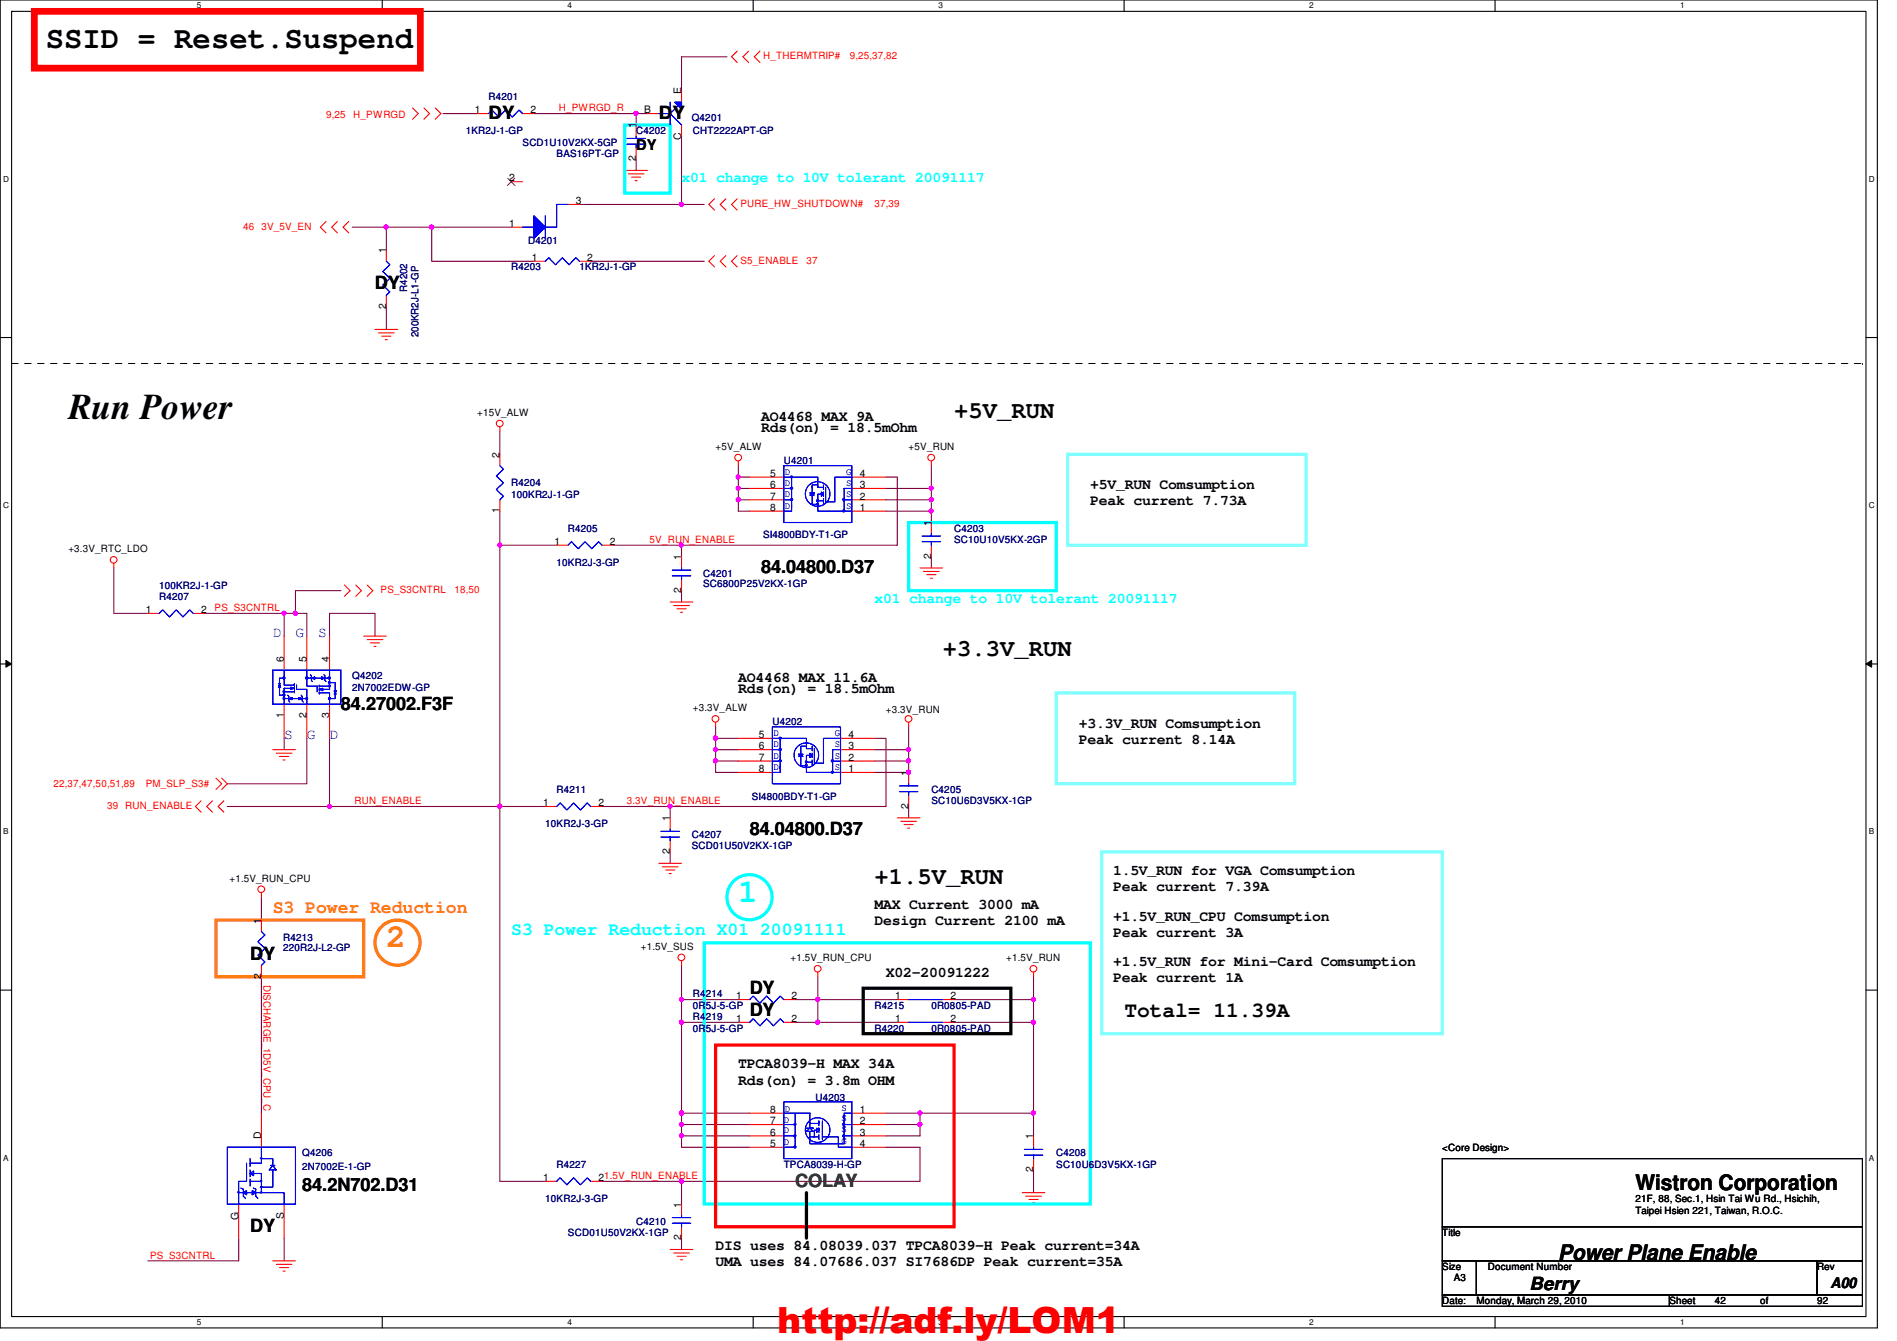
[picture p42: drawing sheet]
<svg xmlns="http://www.w3.org/2000/svg" width="297mm" height="210mm" viewBox="0 0 297 210" stroke-linecap="round" stroke-linejoin="round" font-family="sans-serif">
<defs><g id="words">
<text font-size="5.7" x="10.7" y="65.6">Run Power</text>
<text font-size="5.6" fill="#f00" x="121.7" y="208.7">http://adf.ly/LOM1</text>
<text font-size="5.1" fill="#0ff" x="115.6" y="141.2">1</text>
<text font-size="5.1" fill="#ff8000" x="60.5" y="148.3">2</text>
<text font-size="4.8" x="7.2" y="7.6">SSID = Reset.Suspend</text>
<g font-size="3.7">
<text x="149.4" y="65.4">+5V_RUN</text>
<text x="147.6" y="102.7">+3.3V_RUN</text>
<text x="136.9" y="138.3">+1.5V_RUN</text>
</g>
<g font-size="3.3">
<text x="176.1" y="159.2">Total= 11.39A</text>
<text x="256.1" y="186.3">Wistron Corporation</text>
<text x="244" y="197.2">Power Plane Enable</text>
</g>
<g font-size="2.8">
<text x="76.5" y="18.6">DY</text>
<text x="103.2" y="18.6">DY</text>
<text x="58.7" y="45.3">DY</text>
<text x="119.2" y="89.7">84.04800.D37</text>
<text x="53.4" y="111.1">84.27002.F3F</text>
<text x="117.4" y="130.6">84.04800.D37</text>
<text x="39.2" y="150.2">DY</text>
<text x="117.4" y="155.5">DY</text>
<text x="117.4" y="159.1">DY</text>
<text x="47.3" y="186.5">84.2N702.D31</text>
<text x="39.2" y="192.9">DY</text>
<text x="239.5" y="201.9">Berry</text>
</g>
<text font-size="2.8" fill="#ff8000" x="42.7" y="142.8">S3 Power Reduction</text>
<text font-size="2.8" fill="#0ff" x="80" y="146.4">S3 Power Reduction X01 20091111</text>
<text font-size="2.8" fill="#008000" x="124.5" y="185.8">COLAY</text>
<g font-size="2.3">
<text x="99.6" y="23.5">DY</text>
<text x="119.2" y="65.9">AO4468 MAX 9A</text>
<text x="119.2" y="67.6">Rds(on) = 18.5mOhm</text>
<text x="170.7" y="76.5">+5V_RUN Comsumption</text>
<text x="170.7" y="79.1">Peak current 7.73A</text>
<text x="115.6" y="106.8">AO4468 MAX 11.6A</text>
<text x="115.6" y="108.5">Rds(on) = 18.5mOhm</text>
<text x="168.9" y="113.9">+3.3V_RUN Comsumption</text>
<text x="168.9" y="116.4">Peak current 8.14A</text>
<text x="174.3" y="137">1.5V_RUN for VGA Comsumption</text>
<text x="136.9" y="142.3">MAX Current 3000 mA</text>
<text x="174.3" y="139.5">Peak current 7.39A</text>
<text x="136.9" y="144.9">Design Current 2100 mA</text>
<text x="174.3" y="144.1">+1.5V_RUN_CPU Comsumption</text>
<text x="174.3" y="146.6">Peak current 3A</text>
<text x="138.7" y="153">X02-20091222</text>
<text x="174.3" y="151.2">+1.5V_RUN for Mini-Card Comsumption</text>
<text x="174.3" y="153.8">Peak current 1A</text>
<text x="115.6" y="167.2">TPCA8039-H MAX 34A</text>
<text x="115.6" y="169.8">Rds(on) = 3.8m OHM</text>
<text x="112.1" y="195.7">DIS uses 84.08039.037 TPCA8039-H Peak current=34A</text>
<text x="112.1" y="198.2">UMA uses 84.07686.037 SI7686DP Peak current=35A</text>
<text x="286.6" y="201.5">A00</text>
</g>
<g font-size="2.3" fill="#0ff">
<text x="106.7" y="28.5">x01 change to 10V tolerant 20091117</text>
<text x="136.9" y="94.3">x01 change to 10V tolerant 20091117</text>
</g>
<g font-size="2.3" fill="#00f">
<text x="42.7" y="99.7">D</text>
<text x="46.3" y="99.7">G</text>
<text x="49.8" y="99.7">S</text>
<text x="44.5" y="115.7">S</text>
<text x="48" y="115.7">G</text>
<text x="51.6" y="115.7">D</text>
<text x="40.2" y="181.4">.</text>
<text x="40.2" y="185">.</text>
<text x="40.2" y="185.9">.</text>
<text x="36.7" y="186.8">.</text>
<text x="40.2" y="186.8">.</text>
</g>
<g font-size="1.6" fill="#f00">
<text x="119.5" y="9.3">H_THERMTRIP#</text>
<text x="133.1" y="9.3">9,25,37,82</text>
<text x="87.5" y="17.4">H_PWRGD_R</text>
<text x="51.1" y="18.5">9,25</text>
<text x="55.3" y="18.5">H_PWRGD</text>
<text x="38.1" y="35.9">46</text>
<text x="40.9" y="35.9">3V_5V_EN</text>
<text x="115.9" y="32.4">PURE_HW_SHUTDOWN#</text>
<text x="136.9" y="32.4">37,39</text>
<text x="115.9" y="41.3">S5_ENABLE</text>
<text x="126.3" y="41.3">37</text>
<text x="101.7" y="85">5V_RUN_ENABLE</text>
<text x="33.6" y="95.7">PS_S3CNTRL</text>
<text x="59.6" y="92.8">PS_S3CNTRL</text>
<text x="71.2" y="92.8">18,50</text>
<text x="8.4" y="123.2">22,37,47,50,51,89</text>
<text x="22.8" y="123.2">PM_SLP_S3#</text>
<text x="55.5" y="125.9">RUN_ENABLE</text>
<text x="98.2" y="125.9">3.3V_RUN_ENABLE</text>
<text x="16.8" y="126.6">39 RUN_ENABLE</text>
<text x="41.3" y="154.1" transform="rotate(90 41.3 154.1)">DISCHARGE_1D5V_CPU_C</text>
<text x="23.5" y="197">PS_S3CNTRL</text>
</g>
<g font-size="1.6">
<text x="74.4" y="17.7">1</text>
<text x="83.1" y="17.7">2</text>
<text x="100.9" y="17.7">B</text>
<text x="106.7" y="14.8" transform="rotate(-90 106.7 14.8)">E</text>
<text x="99.6" y="20.1" transform="rotate(-90 99.6 20.1)">1</text>
<text x="106.7" y="22" transform="rotate(-90 106.7 22)">C</text>
<text x="79.7" y="28.4">2</text>
<text x="99.6" y="25.2" transform="rotate(-90 99.6 25.2)">2</text>
<text x="79.7" y="35.5">1</text>
<text x="90.2" y="32">3</text>
<text x="60.4" y="39.7" transform="rotate(-90 60.4 39.7)">1</text>
<text x="83.3" y="40.9">1</text>
<text x="91.9" y="40.9">2</text>
<text x="60.4" y="48.3" transform="rotate(-90 60.4 48.3)">2</text>
<text x="74.7" y="65.1">+15V_ALW</text>
<text x="78.2" y="71.7" transform="rotate(-90 78.2 71.7)">2</text>
<text x="112.1" y="70.4">+5V_ALW</text>
<text x="142.3" y="70.4">+5V_RUN</text>
<text x="120.6" y="74.6">5</text>
<text x="120.6" y="76.4">6</text>
<text x="134.6" y="76.4">3</text>
<text x="134.6" y="74.6">4</text>
<text x="78.2" y="80.3" transform="rotate(-90 78.2 80.3)">1</text>
<text x="120.6" y="78.2">7</text>
<text x="120.6" y="80">8</text>
<text x="134.6" y="80">1</text>
<text x="134.6" y="78.2">2</text>
<text x="145.8" y="82.3" transform="rotate(-90 145.8 82.3)">1</text>
<text x="10.7" y="86.4">+3.3V_RTC_LDO</text>
<text x="86.8" y="85.3">1</text>
<text x="95.5" y="85.3">2</text>
<text x="106.7" y="87.7" transform="rotate(-90 106.7 87.7)">1</text>
<text x="145.8" y="87.5" transform="rotate(-90 145.8 87.5)">2</text>
<text x="22.8" y="96">1</text>
<text x="31.5" y="96">2</text>
<text x="106.7" y="92.8" transform="rotate(-90 106.7 92.8)">2</text>
<text x="44.4" y="103.7" transform="rotate(-90 44.4 103.7)">6</text>
<text x="48" y="103.7" transform="rotate(-90 48 103.7)">5</text>
<text x="51.6" y="103.7" transform="rotate(-90 51.6 103.7)">4</text>
<text x="44.4" y="112.4" transform="rotate(-90 44.4 112.4)">1</text>
<text x="48" y="112.4" transform="rotate(-90 48 112.4)">2</text>
<text x="51.6" y="112.4" transform="rotate(-90 51.6 112.4)">3</text>
<text x="108.5" y="111.3">+3.3V_ALW</text>
<text x="138.7" y="111.7">+3.3V_RUN</text>
<text x="118.8" y="115.5">5</text>
<text x="118.8" y="117.3">6</text>
<text x="118.8" y="119.1">7</text>
<text x="132.8" y="119.1">2</text>
<text x="132.8" y="117.3">3</text>
<text x="132.8" y="115.5">4</text>
<text x="118.8" y="120.9">8</text>
<text x="132.8" y="120.9">1</text>
<text x="142.2" y="121.5" transform="rotate(-90 142.2 121.5)">1</text>
<text x="85" y="126.2">1</text>
<text x="93.7" y="126.2">2</text>
<text x="104.9" y="128.6" transform="rotate(-90 104.9 128.6)">1</text>
<text x="142.2" y="126.6" transform="rotate(-90 142.2 126.6)">2</text>
<text x="104.9" y="133.7" transform="rotate(-90 104.9 133.7)">2</text>
<text x="35.9" y="138">+1.5V_RUN_CPU</text>
<text x="40.9" y="144.6" transform="rotate(-90 40.9 144.6)">1</text>
<text x="100.3" y="148.7">+1.5V_SUS</text>
<text x="40.9" y="153.2" transform="rotate(-90 40.9 153.2)">2</text>
<text x="123.8" y="150.5">+1.5V_RUN_CPU</text>
<text x="157.6" y="150.5">+1.5V_RUN</text>
<text x="115.3" y="156.4">1</text>
<text x="115.3" y="160">1</text>
<text x="123.9" y="156.4">2</text>
<text x="123.9" y="160">2</text>
<text x="140.2" y="160">1</text>
<text x="140.2" y="156.4">1</text>
<text x="148.8" y="160">2</text>
<text x="148.8" y="156.4">2</text>
<text x="40.9" y="178.4" transform="rotate(-90 40.9 178.4)">D</text>
<text x="120.6" y="179.5">5</text>
<text x="120.6" y="177.8">6</text>
<text x="120.6" y="176">7</text>
<text x="120.6" y="174.2">8</text>
<text x="134.6" y="174.2">1</text>
<text x="134.6" y="176">2</text>
<text x="134.6" y="177.8">3</text>
<text x="134.6" y="179.5">4</text>
<text x="161.8" y="178.4" transform="rotate(-90 161.8 178.4)">1</text>
<text x="85" y="184.9">1</text>
<text x="93.7" y="184.9">21.5V_RUN_ENABLE</text>
<text x="161.8" y="183.5" transform="rotate(-90 161.8 183.5)">2</text>
<text x="225.8" y="180.1">&lt;Core Design&gt;</text>
<text x="37.3" y="191" transform="rotate(-90 37.3 191)">G</text>
<text x="44.4" y="190.8" transform="rotate(-90 44.4 190.8)">S</text>
<text x="106.7" y="189" transform="rotate(-90 106.7 189)">1</text>
<text x="256.1" y="188.1">21F, 88, Sec.1, Hsin Tai Wu Rd., Hsichih,</text>
<text x="256.1" y="189.9">Taipei Hsien 221, Taiwan, R.O.C.</text>
<text x="106.7" y="194.1" transform="rotate(-90 106.7 194.1)">2</text>
<text x="225.8" y="193.5">Title</text>
<text x="225.8" y="198.8">Size</text>
<text x="227.6" y="200.6">A3</text>
<text x="233" y="198.8">Document Number</text>
<text x="284.5" y="198.8">Rev</text>
<text x="225.8" y="204.1">Date:</text>
<text x="231.2" y="204.1">Monday, March 29, 2010</text>
<text x="261.4" y="204.1">Sheet</text>
<text x="268.5" y="204.1">42</text>
<text x="275.6" y="204.1">of</text>
<text x="284.5" y="204.1">92</text>
</g>
<g font-size="1.6" fill="#000080">
<text x="76.5" y="15.7">R4201</text>
<text x="72.9" y="21">1KR2J-1-GP</text>
<text x="81.8" y="22.8">SCD1U10V2KX-5GP</text>
<text x="99.6" y="21">C4202</text>
<text x="108.3" y="18.9">Q4201</text>
<text x="108.5" y="21">CHT2222APT-GP</text>
<text x="87.2" y="24.6">BAS16PT-GP</text>
<text x="82.7" y="38.2">D4201</text>
<text x="63.8" y="45.7" transform="rotate(-90 63.8 45.7)">R4202</text>
<text x="80" y="42.3">R4203</text>
<text x="90.7" y="42.3">1KR2J-1-GP</text>
<text x="65.5" y="52.8" transform="rotate(-90 65.5 52.8)">200KR2J-L1-GP</text>
<text x="80" y="76.1">R4204</text>
<text x="80" y="77.9">100KR2J-1-GP</text>
<text x="122.7" y="72.6">U4201</text>
<text x="88.9" y="83.2">R4205</text>
<text x="149.4" y="83.2">C4203</text>
<text x="87.2" y="88.6">10KR2J-3-GP</text>
<text x="119.5" y="84.3">SI4800BDY-T1-GP</text>
<text x="149.4" y="85">SC10U10V5KX-2GP</text>
<text x="24.9" y="93.9">R4207</text>
<text x="24.9" y="92.1">100KR2J-1-GP</text>
<text x="110.1" y="90.3">C4201</text>
<text x="110.1" y="91.9">SC6800P25V2KX-1GP</text>
<text x="55.2" y="106.3">Q4202</text>
<text x="55.2" y="108.1">2N7002EDW-GP</text>
<text x="120.9" y="113.5">U4202</text>
<text x="87.2" y="124.1">R4211</text>
<text x="117.7" y="125.2">SI4800BDY-T1-GP</text>
<text x="145.8" y="124.1">C4205</text>
<text x="145.8" y="125.9">SC10U6D3V5KX-1GP</text>
<text x="85.4" y="129.5">10KR2J-3-GP</text>
<text x="108.3" y="131.2">C4207</text>
<text x="108.3" y="132.8">SCD01U50V2KX-1GP</text>
<text x="44.3" y="147.2">R4213</text>
<text x="44.3" y="148.8">220R2J-L2-GP</text>
<text x="108.5" y="156.1">R4214</text>
<text x="108.5" y="157.9">0R5J-5-GP</text>
<text x="108.5" y="159.7">R4219</text>
<text x="108.5" y="161.5">0R5J-5-GP</text>
<text x="136.9" y="161.5">R4220</text>
<text x="136.9" y="157.9">R4215</text>
<text x="145.8" y="161.5">0R0805-PAD</text>
<text x="145.8" y="157.9">0R0805-PAD</text>
<text x="127.7" y="172.3">U4203</text>
<text x="47.3" y="181">Q4206</text>
<text x="47.3" y="183.1">2N7002E-1-GP</text>
<text x="87.2" y="182.8">R4227</text>
<text x="122.7" y="182.8">TPCA8039-H-GP</text>
<text x="165.4" y="181">C4208</text>
<text x="165.4" y="182.8">SC10U6D3V5KX-1GP</text>
<text x="85.4" y="188.1">10KR2J-3-GP</text>
<text x="99.6" y="191.7">C4210</text>
<text x="88.9" y="193.5">SCD01U50V2KX-1GP</text>
</g>
<g font-size="1.6" fill="#00f">
<text x="122.9" y="74.3">D</text>
<text x="122.9" y="76.1">D</text>
<text x="122.9" y="77.9">D</text>
<text x="132.5" y="77.9">S</text>
<text x="132.5" y="76.1">S</text>
<text x="132.5" y="74.3">G</text>
<text x="122.9" y="79.6">D</text>
<text x="132.5" y="79.6">S</text>
<text x="121.1" y="115.2">D</text>
<text x="121.1" y="117">D</text>
<text x="121.1" y="118.7">D</text>
<text x="130.7" y="118.7">S</text>
<text x="130.7" y="117">S</text>
<text x="130.7" y="115.2">G</text>
<text x="121.1" y="120.5">D</text>
<text x="130.7" y="120.5">S</text>
<text x="131.8" y="173.9">S</text>
<text x="122.7" y="175.8">D</text>
<text x="122.7" y="177.4">D</text>
<text x="122.7" y="179.2">D</text>
<text x="122.9" y="174">D</text>
<text x="131.8" y="175.5">S</text>
<text x="131.8" y="177.2">S</text>
<text x="131.8" y="179">G</text>
</g>
<g font-size="1.3">
<text x="30.8" y="1.3">5</text>
<text x="88.9" y="1.3">4</text>
<text x="146.9" y="1.3">3</text>
<text x="205" y="1.3">2</text>
<text x="263.1" y="1.3">1</text>
<text x=".5" y="28.4">D</text>
<text x="292.6" y="28.4">D</text>
<text x=".5" y="79.5">C</text>
<text x="292.6" y="79.5">C</text>
<text x=".5" y="130.6">B</text>
<text x="292.6" y="130.6">B</text>
<text x=".5" y="181.7">A</text>
<text x="292.6" y="181.7">A</text>
<text x="30.8" y="207.4">5</text>
<text x="88.9" y="207.4">4</text>
<text x="146.9" y="207.4">3</text>
<text x="205" y="207.4">2</text>
<text x="263.1" y="207.4">1</text>
</g>
</g></defs>
<path d="M0 0h294v207.9h-294zM1.8 1.8h290.4v204.3h-290.4z" fill="none" stroke="#000" stroke-width=".17"/>
<g fill="#fff">
<path d="M30.8 .2h.7v1.4h-.7z"/>
<path d="M30.8 206.2h.7v1.4h-.7z"/>
</g>
<path d="M59.9 0v1.8M59.9 206.1v1.8" fill="none" stroke="#000" stroke-width=".17"/>
<g fill="#fff">
<path d="M88.9 .2h.6v1.4h-.6z"/>
<path d="M88.9 206.2h.6v1.4h-.6z"/>
</g>
<path d="M117.9 0v1.8M117.9 206.1v1.8" fill="none" stroke="#000" stroke-width=".17"/>
<g fill="#fff">
<path d="M146.9 .2h.7v1.4h-.7z"/>
<path d="M146.9 206.2h.7v1.4h-.7z"/>
</g>
<path d="M176 0v1.8M176 206.1v1.8" fill="none" stroke="#000" stroke-width=".17"/>
<g fill="#fff">
<path d="M205 .2h.7v1.4h-.7z"/>
<path d="M205 206.2h.7v1.4h-.7z"/>
</g>
<path d="M234.1 0v1.8M234.1 206.1v1.8" fill="none" stroke="#000" stroke-width=".17"/>
<g fill="#fff">
<path d="M263.1 .2h.7v1.4h-.7z"/>
<path d="M263.1 206.2h.7v1.4h-.7z"/>
<path d="M.5 27.3h.9v1.4h-.9z"/>
<path d="M292.6 27.3h.9v1.4h-.9z"/>
<path d="M.5 78.4h.9v1.4h-.9z"/>
<path d="M292.6 78.4h.9v1.4h-.9z"/>
</g>
<path d="M0 52.8h1.8M292.2 52.8h1.8" fill="none" stroke="#000" stroke-width=".17"/>
<g fill="#fff">
<path d="M.5 129.5h.8v1.4h-.8z"/>
<path d="M292.6 129.5h.9v1.4h-.9z"/>
</g>
<path d="M0 103.9h1.8M292.2 103.9h1.8" fill="none" stroke="#000" stroke-width=".17"/>
<path d="M.9 103.4l.9 .5-.9 .5zM292.2 103.9l.9-.5v1z" fill="#000"/>
<path d="M.9 103.4l.9 .5-.9 .5zM292.2 103.9l.9-.5v1z" fill="none" stroke="#000" stroke-width=".16"/>
<g fill="#fff">
<path d="M.5 180.5h.8v1.4h-.8z"/>
<path d="M292.6 180.5h.9v1.4h-.9z"/>
</g>
<path d="M0 155h1.8M292.2 155h1.8" fill="none" stroke="#000" stroke-width=".17"/>
<path d="M87.2 85.3h-8.9v40.9M112.1 119.1v1.8h3.5" fill="none" stroke="#800040" stroke-width=".17"/>
<circle cx="78.2" cy="85.3" r=".32" fill="#f0f"/>
<circle cx="78.2" cy="85.3" r=".32" fill="none" stroke="#f0f" stroke-width=".17"/>
<path d="M78.3 126.2v58.7" fill="none" stroke="#800040" stroke-width=".17"/>
<circle cx="78.2" cy="126.2" r=".32" fill="#f0f"/>
<circle cx="78.2" cy="126.2" r=".32" fill="none" stroke="#f0f" stroke-width=".17"/>
<path d="M115.6 76.5v1.7h1.8M115.6 74.7h1.8M115.6 80h1.8" fill="none" stroke="#800040" stroke-width=".17"/>
<circle cx="115.6" cy="78.2" r=".32" fill="#f0f"/>
<circle cx="115.6" cy="78.2" r=".32" fill="none" stroke="#f0f" stroke-width=".17"/>
<path d="M115.6 78.2v1.8M115.6 72.9v3.6h1.8" fill="none" stroke="#800040" stroke-width=".17"/>
<circle cx="115.6" cy="76.4" r=".32" fill="#f0f"/>
<circle cx="115.6" cy="76.4" r=".32" fill="none" stroke="#f0f" stroke-width=".17"/>
<circle cx="115.6" cy="74.6" r=".32" fill="#f0f"/>
<circle cx="115.6" cy="74.6" r=".32" fill="none" stroke="#f0f" stroke-width=".17"/>
<path d="M140.5 74.7v10.6M46.3 92.5v3.5" fill="none" stroke="#800040" stroke-width=".17"/>
<circle cx="46.2" cy="96" r=".32" fill="#f0f"/>
<circle cx="46.2" cy="96" r=".32" fill="none" stroke="#f0f" stroke-width=".17"/>
<path d="M106.7 85.3h33.8M106.7 176h10.7M106.7 174.2h10.7" fill="none" stroke="#800040" stroke-width=".17"/>
<circle cx="106.7" cy="174.2" r=".32" fill="#f0f"/>
<circle cx="106.7" cy="174.2" r=".32" fill="none" stroke="#f0f" stroke-width=".17"/>
<path d="M106.7 174.2v1.8" fill="none" stroke="#800040" stroke-width=".17"/>
<circle cx="106.7" cy="174.2" r=".32" fill="#f0f"/>
<circle cx="106.7" cy="174.2" r=".32" fill="none" stroke="#f0f" stroke-width=".17"/>
<path d="M17.8 88.9v7.1h5.4M32 96h12.5v3.6M46.3 96h1.7v3.6M46.3 92.5h7.1M51.6 99.6v-3.6h7.1v3.6M44.5 115.6v1.7M48 115.6v7.1h-12.4M51.6 115.6v10.6M35.6 126.2h16M51.6 126.2h26.7M144.1 176v1.8h-5.4" fill="none" stroke="#800040" stroke-width=".17"/>
<circle cx="78.2" cy="126.2" r=".32" fill="#f0f"/>
<circle cx="78.2" cy="126.2" r=".32" fill="none" stroke="#f0f" stroke-width=".17"/>
<circle cx="51.6" cy="126.2" r=".32" fill="#f0f"/>
<circle cx="51.6" cy="126.2" r=".32" fill="none" stroke="#f0f" stroke-width=".17"/>
<path d="M142.3 117.3v1.8" fill="none" stroke="#800040" stroke-width=".17"/>
<circle cx="142.3" cy="119.1" r=".32" fill="#f0f"/>
<circle cx="142.3" cy="119.1" r=".32" fill="none" stroke="#f0f" stroke-width=".17"/>
<path d="M161.8 160v14.2h-17.7" fill="none" stroke="#800040" stroke-width=".17"/>
<circle cx="161.8" cy="160" r=".32" fill="#f0f"/>
<circle cx="161.8" cy="160" r=".32" fill="none" stroke="#f0f" stroke-width=".17"/>
<path d="M161.8 156.5v3.5M78.3 184.9h7.1" fill="none" stroke="#800040" stroke-width=".17"/>
<circle cx="161.8" cy="156.4" r=".32" fill="#f0f"/>
<circle cx="161.8" cy="156.4" r=".32" fill="none" stroke="#f0f" stroke-width=".17"/>
<path d="M128.1 156.5h12.4M149.4 160h12.4" fill="none" stroke="#800040" stroke-width=".17"/>
<circle cx="128" cy="156.4" r=".32" fill="#f0f"/>
<circle cx="128" cy="156.4" r=".32" fill="none" stroke="#f0f" stroke-width=".17"/>
<path d="M128.1 160h12.4" fill="none" stroke="#800040" stroke-width=".17"/>
<circle cx="128" cy="160" r=".32" fill="#f0f"/>
<circle cx="128" cy="160" r=".32" fill="none" stroke="#f0f" stroke-width=".17"/>
<path d="M106.7 160v14.2" fill="none" stroke="#800040" stroke-width=".17"/>
<circle cx="106.7" cy="160" r=".32" fill="#f0f"/>
<circle cx="106.7" cy="160" r=".32" fill="none" stroke="#f0f" stroke-width=".17"/>
<path d="M161.8 174.2v3.6" fill="none" stroke="#800040" stroke-width=".17"/>
<circle cx="161.8" cy="174.2" r=".32" fill="#f0f"/>
<circle cx="161.8" cy="174.2" r=".32" fill="none" stroke="#f0f" stroke-width=".17"/>
<path d="M124.5 156.5h3.6v3.5h-3.6" fill="none" stroke="#800040" stroke-width=".17"/>
<circle cx="128" cy="156.4" r=".32" fill="#f0f"/>
<circle cx="128" cy="156.4" r=".32" fill="none" stroke="#f0f" stroke-width=".17"/>
<path d="M106.7 176v3.6h10.7M138.7 174.2h5.4M106.7 184.9h37.4M106.7 193.8v1.8M161.8 183.1v3.6" fill="none" stroke="#800040" stroke-width=".17"/>
<circle cx="106.7" cy="176" r=".32" fill="#f0f"/>
<circle cx="106.7" cy="176" r=".32" fill="none" stroke="#f0f" stroke-width=".17"/>
<path d="M106.7 177.8h10.7" fill="none" stroke="#800040" stroke-width=".17"/>
<circle cx="106.7" cy="177.8" r=".32" fill="#f0f"/>
<circle cx="106.7" cy="177.8" r=".32" fill="none" stroke="#f0f" stroke-width=".17"/>
<path d="M138.7 176h5.4" fill="none" stroke="#800040" stroke-width=".17"/>
<circle cx="144" cy="176" r=".32" fill="#f0f"/>
<circle cx="144" cy="176" r=".32" fill="none" stroke="#f0f" stroke-width=".17"/>
<path d="M144.1 174.2v1.8" fill="none" stroke="#800040" stroke-width=".17"/>
<circle cx="144" cy="174.2" r=".32" fill="#f0f"/>
<circle cx="144" cy="174.2" r=".32" fill="none" stroke="#f0f" stroke-width=".17"/>
<path d="M94.3 184.9h12.4" fill="none" stroke="#800040" stroke-width=".17"/>
<circle cx="106.7" cy="184.9" r=".32" fill="#f0f"/>
<circle cx="106.7" cy="184.9" r=".32" fill="none" stroke="#f0f" stroke-width=".17"/>
<path d="M106.7 151.1v5.4h8.9M106.7 156.5v3.5h8.9M106.7 184.9v3.6" fill="none" stroke="#800040" stroke-width=".17"/>
<circle cx="106.7" cy="156.4" r=".32" fill="#f0f"/>
<circle cx="106.7" cy="156.4" r=".32" fill="none" stroke="#f0f" stroke-width=".17"/>
<path d="M55.2 35.6h5.3v3.5M67.6 35.6h12.4M90.7 32h16M106.7 32h3.6M106.7 21.3v10.7M67.6 40.9h16M92.5 40.9h17.8" fill="none" stroke="#800040" stroke-width=".17"/>
<circle cx="106.7" cy="32" r=".32" fill="#f0f"/>
<circle cx="106.7" cy="32" r=".32" fill="none" stroke="#f0f" stroke-width=".17"/>
<path d="M106.7 8.9h7.1M67.6 35.6v5.3" fill="none" stroke="#800040" stroke-width=".17"/>
<circle cx="67.6" cy="35.5" r=".32" fill="#f0f"/>
<circle cx="67.6" cy="35.5" r=".32" fill="none" stroke="#f0f" stroke-width=".17"/>
<path d="M69.4 17.8h5.3M101.4 17.8h-1.8v1.8" fill="none" stroke="#800040" stroke-width=".17"/>
<circle cx="99.6" cy="17.8" r=".32" fill="#f0f"/>
<circle cx="99.6" cy="17.8" r=".32" fill="none" stroke="#f0f" stroke-width=".17"/>
<path d="M83.6 17.8h16M60.5 35.6h7.1M99.6 24.9v1.8" fill="none" stroke="#800040" stroke-width=".17"/>
<circle cx="60.5" cy="35.5" r=".32" fill="#f0f"/>
<circle cx="60.5" cy="35.5" r=".32" fill="none" stroke="#f0f" stroke-width=".17"/>
<path d="M106.7 8.9v5.3M145.8 78.2v1.8" fill="none" stroke="#800040" stroke-width=".17"/>
<circle cx="145.8" cy="78.2" r=".32" fill="#f0f"/>
<circle cx="145.8" cy="78.2" r=".32" fill="none" stroke="#f0f" stroke-width=".17"/>
<path d="M106.7 92.5v1.7M106.7 85.3v1.8" fill="none" stroke="#800040" stroke-width=".17"/>
<circle cx="106.7" cy="85.3" r=".32" fill="#f0f"/>
<circle cx="106.7" cy="85.3" r=".32" fill="none" stroke="#f0f" stroke-width=".17"/>
<path d="M96.1 85.3h10.6M112.1 115.6v1.7" fill="none" stroke="#800040" stroke-width=".17"/>
<circle cx="112" cy="115.5" r=".32" fill="#f0f"/>
<circle cx="112" cy="115.5" r=".32" fill="none" stroke="#f0f" stroke-width=".17"/>
<path d="M60.5 48v3.6M78.3 67.6v3.5M145.8 87.1v1.8M112.1 115.6h3.5M136.9 115.6h1.8v10.6h-33.8M142.3 126.2v1.8M40.9 140.5v3.5M40.9 152.9v21.3M128.1 152.9v3.6M138.7 179.6h5.4v5.3M23.2 197.4h14.2M44.5 193.8v3.6" fill="none" stroke="#800040" stroke-width=".17"/>
<circle cx="112" cy="115.5" r=".32" fill="#f0f"/>
<circle cx="112" cy="115.5" r=".32" fill="none" stroke="#f0f" stroke-width=".17"/>
<path d="M112.1 113.8v1.8M115.6 117.3h-3.5v1.8h3.5" fill="none" stroke="#800040" stroke-width=".17"/>
<circle cx="112" cy="119.1" r=".32" fill="#f0f"/>
<circle cx="112" cy="119.1" r=".32" fill="none" stroke="#f0f" stroke-width=".17"/>
<circle cx="112" cy="117.3" r=".32" fill="#f0f"/>
<circle cx="112" cy="117.3" r=".32" fill="none" stroke="#f0f" stroke-width=".17"/>
<path d="M142.3 113.8v3.5M142.3 119.1v1.8" fill="none" stroke="#800040" stroke-width=".17"/>
<circle cx="142.3" cy="120.9" r=".32" fill="#f0f"/>
<circle cx="142.3" cy="120.9" r=".32" fill="none" stroke="#f0f" stroke-width=".17"/>
<path d="M136.9 119.1h5.4M136.9 120.9h5.4" fill="none" stroke="#800040" stroke-width=".17"/>
<circle cx="142.3" cy="120.9" r=".32" fill="#f0f"/>
<circle cx="142.3" cy="120.9" r=".32" fill="none" stroke="#f0f" stroke-width=".17"/>
<path d="M136.9 117.3h5.4" fill="none" stroke="#800040" stroke-width=".17"/>
<circle cx="142.3" cy="117.3" r=".32" fill="#f0f"/>
<circle cx="142.3" cy="117.3" r=".32" fill="none" stroke="#f0f" stroke-width=".17"/>
<path d="M94.3 126.2h10.6v1.8M104.9 133.3v1.8" fill="none" stroke="#800040" stroke-width=".17"/>
<circle cx="104.9" cy="126.2" r=".32" fill="#f0f"/>
<circle cx="104.9" cy="126.2" r=".32" fill="none" stroke="#f0f" stroke-width=".17"/>
<path d="M44.5 96h1.8M78.3 80v5.3M78.3 126.2h7.1" fill="none" stroke="#800040" stroke-width=".17"/>
<circle cx="44.5" cy="96" r=".32" fill="#f0f"/>
<circle cx="44.5" cy="96" r=".32" fill="none" stroke="#f0f" stroke-width=".17"/>
<path d="M138.7 74.7h1.8M145.8 72.9v3.6h-7.1M145.8 76.5v1.7h-7.1" fill="none" stroke="#800040" stroke-width=".17"/>
<circle cx="145.8" cy="76.4" r=".32" fill="#f0f"/>
<circle cx="145.8" cy="76.4" r=".32" fill="none" stroke="#f0f" stroke-width=".17"/>
<path d="M138.7 80h7.1" fill="none" stroke="#800040" stroke-width=".17"/>
<circle cx="145.8" cy="80" r=".32" fill="#f0f"/>
<circle cx="145.8" cy="80" r=".32" fill="none" stroke="#f0f" stroke-width=".17"/>
<path d="M145.8 80v1.8M161.8 152.9v3.6h-12.4M37.4 193.8v3.6" fill="none" stroke="#800040" stroke-width=".17"/>
<g fill="none" stroke="#f00" stroke-width=".17">
<path d="M64.6 16.9l.9 .9-.9 .9M66.4 16.9l.9 .9-.9 .9M68.2 16.9l.8 .9-.8 .9M115.4 8l-.8 .9 .8 .9M117.2 8l-.9 .9 .9 .9M119 8l-.9 .9 .9 .9M51.1 34.7l-.9 .9 .9 .8M52.8 34.7l-.9 .9 .9 .8M54.6 34.7l-.9 .9 .9 .8M97.8 26.7h3.6M98.4 27.2h2.4M98.9 27.7h1.4"/>
<path d="M99.4 28.3h.4M111.9 31.1l-.9 .9 .9 .9M113.7 31.1l-.9 .9 .9 .9M115.4 31.1l-.8 .9 .8 .9M58.7 51.6h3.6M59.3 52.1h2.4M59.8 52.6h1.4M60.3 53.2h.4M111.9 40l-.9 .9 .9 .9M113.7 40l-.9 .9 .9 .9M115.4 40l-.8 .9 .8 .9M78.3 66.8v.8"/>
<path d="M115.6 72.2v.7M145.8 72.2v.7M17.8 88.2v.7M44.5 99.6v5.3M48 99.6v5.3M51.6 99.6v5.3M53.9 91.6l.9 .9-.9 .8M55.7 91.6l.9 .9-.9 .8M56.9 99.6h3.6M57.5 91.6l.9 .9-.9 .8M104.9 94.2h3.6M105.5 94.8h2.4"/>
<path d="M106 95.3h1.4M106.5 95.8h.4M144.1 88.9h3.5M144.6 89.5h2.5M145.1 90h1.5M145.7 90.5h.3M145.8 81.8v1.8M145.8 85.3v1.8M42.7 117.3h3.6M43.3 117.9h2.4M43.8 118.4h1.4M44.3 119h.4"/>
<path d="M44.5 110.2v5.4M48 110.2v5.4M51.6 110.2v5.4M57.5 100.1h2.4M58 100.6h1.4M58.5 101.2h.4M112.1 113.1v.7M142.3 113.1v.7M31.5 125.3l-.9 .9 .9 .9M33.3 125.3l-.9 .9 .9 .9M33.8 121.8l.9 .9-.9 .9M34.7 121.8l.9 .9-.9 .9"/>
<path d="M35 125.3l-.8 .9 .8 .9M40.9 139.7v.8M103.2 135.1h3.5M103.7 135.7h2.5M104.2 136.2h1.5M104.8 136.7h.3M104.9 128v1.8M104.9 131.6v1.7M140.5 128h3.6M141.1 128.6h2.4M141.6 129.1h1.4M142.1 129.6h.3"/>
<path d="M106.7 150.4v.7M115.6 156.5h1.8M122.7 156.5h1.8M128.1 152.2v.7M161.8 152.2v.7M42.7 197.4h3.6M43.3 197.9h2.4M43.8 198.4h1.4M44.3 199h.4M104.9 195.6h3.6M105.5 196.1h2.4M106 196.6h1.4"/>
<path d="M106.5 197.2h.4M160.1 186.7h3.5M160.6 187.2h2.5M161.1 187.7h1.5M161.7 188.3h.3"/>
<circle cx="78.3" cy="66.3" r=".52"/>
<circle cx="115.6" cy="71.6" r=".52"/>
<circle cx="145.8" cy="71.6" r=".52"/>
<circle cx="17.8" cy="87.6" r=".52"/>
<circle cx="112" cy="112.5" r=".52"/>
<circle cx="142.3" cy="112.5" r=".52"/>
<circle cx="40.9" cy="139.2" r=".52"/>
<circle cx="106.7" cy="149.9" r=".52"/>
<circle cx="128" cy="151.6" r=".52"/>
<circle cx="161.8" cy="151.6" r=".52"/>
</g>
<path d="M225.8 181.4h65.8v10.6h-65.8zM225.8 192h65.8v5.4h-65.8zM225.8 197.4h5.4v5.3h-5.4zM231.2 197.4h53.3v5.3h-53.3zM284.5 197.4h7.1v5.3h-7.1zM225.8 202.7h35.6v1.8h-35.6zM261.4 202.7h30.2v1.8h-30.2z" fill="none" stroke="#000" stroke-width=".17"/>
<path d="M5.4 1.8h60.4v8.9h-60.4z" fill="none" stroke="#f00" stroke-width="1.1"/>
<path d="M1.8 56.9h289.8M291.6 56.9h.1" fill="none" stroke="#000" stroke-width=".16" stroke-dasharray="1 1 1 1 1 1 1 1"/>
<g fill="none" stroke="#ff8000" stroke-width=".51">
<path d="M33.8 144h23.1v8.9h-23.1z"/>
<circle cx="62.2" cy="147.5" r="3.5"/>
</g>
<g fill="none" stroke="#0ff" stroke-width=".51">
<path d="M97.8 19.6h7.1v10.6h-7.1zM142.3 81.8h23.1v10.7h-23.1zM110.3 147.6h60.4v40.9h-60.4z"/>
<circle cx="117.4" cy="140.4" r="3.5"/>
</g>
<path d="M112.1 163.6h37.3v28.4h-37.3z" fill="none" stroke="#f00" stroke-width=".51"/>
<path d="M135.2 154.7h23.1v7.1h-23.1zM126.3 186.7v7.1" fill="none" stroke="#000" stroke-width=".51"/>
<path d="M167.2 71.1h37.3v14.2h-37.3zM165.4 108.5h37.3v14.2h-37.3zM172.5 133.3h53.3v28.5h-53.3z" fill="none" stroke="#80ffff" stroke-width=".51"/>
<g fill="none" stroke="#00f" stroke-width=".17">
<path d="M144.4 83.9h2.9M144.4 84.8h2.9M145.8 83.6v.3M145.8 84.8v.5M43.6 107h.3M43.8 107l.1 .6h-.3zM44.5 104.9v2.3h1.6M44.5 106.1h-.7v2.7M44.5 108.3h1.6M44.5 109.3h2.7M45 108.8l.2 .2v.7l.2 .2M45.2 109.3l.5-.1v.3z"/>
<path d="M45.5 107.6l.6 .1-.6 .2zM46.1 107.7h-1.6v2.5M46.1 108.1v.4M46.1 107.6v.3M46.1 107v.4M46.4 107.2v.7h1.6v2.3M46.8 109.2l.5 .1-.5 .2zM47.2 108.8l.1 .2v.7l.2 .2M47.3 109.3h.7M48 104.9v2.5h1.7v.9M48 106.1h.8l.5 .2v-.3l-.5 .1h1.9M48.6 105.6l.2 .2v.7l.1 .2"/>
<path d="M50 107.4h1.6M50 108.5h1.6v1.7M50 107.9l.5-.2v.4zM50 108.3v.3M50 107.7v.4M50 107.2v.4M50.7 105.6l.2 .2v.7l.2 .2M50.9 106.1l-.5-.1v.3l.5-.2h.7M51.6 104.9v3h-1.6M51.6 106.8h.9v2.5h-.9M52.3 108.1h.4l-.2 .5zM52.3 108.6h.4"/>
<path d="M103.5 130.1h2.9M103.5 131h2.9M104.9 129.8v.3M104.9 131v.6M117.4 156.5l.5-.6 1.1 1.1 1.1-1.1 1 1.1 1.1-1.1 .5 .6"/>
</g>
<path d="M44.4 109.2h.2v.2h-.2z" fill-rule="evenodd" fill="#00f"/>
<path d="M44.4 109.2h.2v.2h-.2z" fill="none" stroke="#00f" stroke-width=".17"/>
<path d="M44.4 108.2h.2v.2h-.2z" fill-rule="evenodd" fill="#00f"/>
<path d="M44.4 108.2h.2v.2h-.2z" fill="none" stroke="#00f" stroke-width=".17"/>
<path d="M44.4 106h.2v.2h-.2z" fill-rule="evenodd" fill="#00f"/>
<path d="M44.4 106h.2v.2h-.2z" fill="none" stroke="#00f" stroke-width=".17"/>
<path d="M51.5 109.2h.2v.2h-.2z" fill-rule="evenodd" fill="#00f"/>
<path d="M51.5 109.2h.2v.2h-.2z" fill="none" stroke="#00f" stroke-width=".17"/>
<path d="M51.5 107.3h.2v.2h-.2z" fill-rule="evenodd" fill="#00f"/>
<path d="M51.5 107.3h.2v.2h-.2z" fill="none" stroke="#00f" stroke-width=".17"/>
<path d="M51.5 106.7h.2v.2h-.2z" fill-rule="evenodd" fill="#00f"/>
<path d="M51.5 106.7h.2v.2h-.2z" fill="none" stroke="#00f" stroke-width=".17"/>
<path d="M51.5 106h.2v.2h-.2z" fill-rule="evenodd" fill="#00f"/>
<path d="M51.5 106h.2v.2h-.2z" fill="none" stroke="#00f" stroke-width=".17"/>
<path d="M44.4 108.7h.2v.2h-.2z" fill-rule="evenodd" fill="#00f"/>
<path d="M43.8 108.8h.7M44.4 108.7h.2v.2h-.2z" fill="none" stroke="#00f" stroke-width=".17"/>
<path d="M47.9 106h.2v.2h-.2z" fill-rule="evenodd" fill="#00f"/>
<path d="M47.9 106h.2v.2h-.2z" fill="none" stroke="#00f" stroke-width=".17"/>
<path d="M47.9 109.2h.2v.2h-.2z" fill-rule="evenodd" fill="#00f"/>
<g fill="none" stroke="#00f" stroke-width=".17">
<path d="M42.7 104.9h10.7v5.3h-10.7zM43.6 107h.3M43.8 107l.1 .6h-.3zM44.5 104.9v2.3h1.6M44.5 106.1h-.7v2.7M44.5 108.3h1.6M44.5 109.3h2.7M45 108.8l.2 .2v.7l.2 .2M45.2 109.3l.5-.1v.3zM45.5 107.6l.6 .1-.6 .2zM46.1 107.7h-1.6v2.5M46.1 108.1v.4"/>
<path d="M46.1 107.6v.3M46.1 107v.4M46.4 107.2v.7h1.6v2.3M46.8 109.2l.5 .1-.5 .2zM47.2 108.8l.1 .2v.7l.2 .2M47.3 109.3h.7M47.9 109.2h.2v.2h-.2zM48 104.9v2.5h1.7v.9M48 106.1h.8l.5 .2v-.3l-.5 .1h1.9M48.6 105.6l.2 .2v.7l.1 .2M50 107.4h1.6M50 108.5h1.6v1.7"/>
<path d="M50 107.9l.5-.2v.4zM50 108.3v.3M50 107.7v.4M50 107.2v.4M50.7 105.6l.2 .2v.7l.2 .2M50.9 106.1l-.5-.1v.3l.5-.2h.7M51.6 104.9v3h-1.6M51.6 106.8h.9v2.5h-.9M52.3 108.1h.4l-.2 .5zM52.3 108.6h.4"/>
</g>
<path d="M44.4 109.2h.2v.2h-.2z" fill-rule="evenodd" fill="#00f"/>
<path d="M44.4 109.2h.2v.2h-.2z" fill="none" stroke="#00f" stroke-width=".17"/>
<path d="M44.4 108.2h.2v.2h-.2z" fill-rule="evenodd" fill="#00f"/>
<path d="M44.4 108.2h.2v.2h-.2z" fill="none" stroke="#00f" stroke-width=".17"/>
<path d="M44.4 106h.2v.2h-.2z" fill-rule="evenodd" fill="#00f"/>
<path d="M44.4 106h.2v.2h-.2z" fill="none" stroke="#00f" stroke-width=".17"/>
<path d="M51.5 109.2h.2v.2h-.2z" fill-rule="evenodd" fill="#00f"/>
<path d="M51.5 109.2h.2v.2h-.2z" fill="none" stroke="#00f" stroke-width=".17"/>
<path d="M51.5 107.3h.2v.2h-.2z" fill-rule="evenodd" fill="#00f"/>
<path d="M51.5 107.3h.2v.2h-.2z" fill="none" stroke="#00f" stroke-width=".17"/>
<path d="M51.5 106.7h.2v.2h-.2z" fill-rule="evenodd" fill="#00f"/>
<path d="M51.5 106.7h.2v.2h-.2z" fill="none" stroke="#00f" stroke-width=".17"/>
<path d="M51.5 106h.2v.2h-.2z" fill-rule="evenodd" fill="#00f"/>
<path d="M51.5 106h.2v.2h-.2z" fill="none" stroke="#00f" stroke-width=".17"/>
<path d="M44.4 108.7h.2v.2h-.2z" fill-rule="evenodd" fill="#00f"/>
<path d="M43.8 108.8h.7M44.4 108.7h.2v.2h-.2z" fill="none" stroke="#00f" stroke-width=".17"/>
<path d="M47.9 106h.2v.2h-.2z" fill-rule="evenodd" fill="#00f"/>
<path d="M47.9 106h.2v.2h-.2z" fill="none" stroke="#00f" stroke-width=".17"/>
<path d="M47.9 109.2h.2v.2h-.2z" fill-rule="evenodd" fill="#00f"/>
<g fill="none" stroke="#00f" stroke-width=".17">
<path d="M78.3 72.9l.5 .5-1.1 1.1 1.1 1.1-1.1 1 1.1 1.1-.5 .5M42.7 104.9h10.7v5.3h-10.7zM47.9 109.2h.2v.2h-.2zM40.9 145.8l.6 .5-1.1 1.1 1.1 1.1-1.1 1 1.1 1.1-.6 .5M35.6 179.6h10.7v8.9h-10.7zM40.9 179.6v2.5h-1.7M142.3 160h5.3M37.4 186.7h7.1v1.8M37.7 186l.4 .1v1.1l.3 .4M38.1 186.7l.5-.3v.6zM38.6 182.1v2.8h-1.2v3.6M39.2 181.4v1.2"/>
<path d="M39.2 183.1v1.1M39.2 184.9h1.7M39.2 184.6v1M39.2 183.7l.5-.4v.7zM39.2 183.7h1.7v3M39.5 186.4l.5 .3-.5 .3zM39.7 186l.3 .1v1.1l.4 .4M40.2 187.4h.1M40.9 181.4h1.8v1M42.4 182.4h.6M42.7 182.4l.6 .7h-1.1zM42.7 183.1v2.7h-1.8"/>
</g>
<path d="M101.4 17.8h1.8M106.7 14.2v1.8M106.7 19.6v1.7M78.3 71.1v1.8M78.3 78.2v1.8M40.9 144v1.8M40.9 151.1v1.8M40.9 174.2v5.4M140.5 160h1.8M147.6 160h1.8M37.4 188.5v5.3M44.5 188.5v5.3" fill="none" stroke="#f00" stroke-width=".17"/>
<path d="M105.7 16h1v1.1z" fill-rule="evenodd" fill="#00f"/>
<path d="M103.2 17.8h1.7M104.9 16v3.6M105.7 16h1v1.1zM106.2 16.6l-1.3 1.2 1.8 1.8" fill="none" stroke="#00f" stroke-width=".17"/>
<path d="M105.7 16h1v1.1z" fill-rule="evenodd" fill="#00f"/>
<path d="M103.2 17.8h1.7M104.9 16v3.6M105.7 16h1v1.1zM106.2 16.6l-1.3 1.2 1.8 1.8" fill="none" stroke="#00f" stroke-width=".17"/>
<path d="M80 35.6h1.8M80 28.4h1.8M88.9 32h1.8" fill="none" stroke="#f00" stroke-width=".17"/>
<path d="M79.5 27.9l1.1 1.1M80.6 27.9l-1.1 1.1" fill="none" stroke="#804000" stroke-width=".16"/>
<path d="M83.6 33.8l1.8 1.8-1.8 1.7z" fill="#00f"/>
<path d="M81.8 35.6h1.8M83.6 33.8l1.8 1.8-1.8 1.7zM85.4 33.8v3.5M88.9 32h-1.7v3.6h-1.8" fill="none" stroke="#00f" stroke-width=".17"/>
<path d="M83.6 33.8l1.8 1.8-1.8 1.7z" fill="#00f"/>
<g fill="none" stroke="#00f" stroke-width=".17">
<path d="M76.5 17.8l.5-.6 1.1 1.1 1.1-1.1 1 1.1 1.1-1.1 .5 .6M81.8 35.6h1.8M83.6 33.8l1.8 1.8-1.8 1.7zM85.4 33.8v3.5M88.9 32h-1.7v3.6h-1.8M98.2 22.6h2.8M98.2 21.7h2.8M99.6 21.3v.4M99.6 22.6v.5M60.5 40.9l.5 .5-1.1 1.1 1.1 1.1-1.1 1 1.1 1.1-.5 .5M85.4 40.9l.5-.6 1.1 1.1 1-1.1 1.1 1.1 1.1-1.1 .5 .6M122.7 76.5h1.2"/>
<path d="M122.7 72.9h10.7v8.9h-10.7zM122.7 74.7h1.2v4.8M122.7 78.2h1.2M123.8 76.3h.3v.2h-.3zM123.8 78.1h.3v.2h-.3zM123.8 74.5h.3v.3h-.3zM123.9 74.7h4.2v1.6h.8M123.9 79v1h-1.2M126.8 77.5l.4-.3 .3 .3zM127.2 76.1v1.1h.3h-.7h.4v1.8h.9M127.9 78.8h.2v.2h-.2zM127.9 78.3h.2v.2h-.2z"/>
<path d="M128.1 75.9h-.9v.4M128.1 78.4h.8M128.6 77l.3 .3-.3 .4zM128.9 75.9v.7M128.9 77v.7M128.9 78.1v.7M128.9 77.3h-.8v2.7h4.1M132 78.1h.2v.2h-.2zM132 79.9h.2v.2h-.2zM132.2 78.2h1.2M133.4 76.5h-1.2v3.5M133.4 74.7h-2.7v3.9h-1.4v-2.3"/>
<path d="M24.9 96l.6-.5 1 1.1 1.1-1.1 1.1 1.1 1-1.1 .6 .5M88.9 85.3l.6-.5 1 1.1 1.1-1.1 1.1 1.1 1-1.1 .6 .5M105.3 89.2h2.9M105.3 90.1h2.9M106.7 88.9v.3M106.7 90.1v.6M132.2 80h1.2M120.9 115.6h1.3v4.8M120.9 119.1h1.3M120.9 117.3h1.3M120.9 113.8h10.7v8.9h-10.7zM122 117.2h.3v.2h-.3z"/>
<path d="M122 119h.3v.2h-.3zM122 115.4h.3v.2h-.3zM122.2 119.8v1.1h-1.3M122.2 115.6h4.1v1.6h.9M125 118.4l.4-.3 .3 .3zM125.4 117v1.1h.3h-.7h.4v1.7h.9M126.1 119.7h.3v.2h-.3zM126.1 119.2h.3v.2h-.3zM126.3 119.3h.9M126.3 116.8h-.9v.4M126.8 117.9l.4 .3-.4 .4zM127.2 116.8v.7"/>
<path d="M127.2 117.9v.7M127.2 119v.7M127.2 118.2h-.9v2.7h4.1M130.2 119h.3v.2h-.3zM130.4 119.1h1.2M131.6 117.3h-1.2v3.6M131.6 115.6h-2.7v3.9h-1.4v-2.3M87.2 126.2l.5-.5 1.1 1.1 1-1.1 1.1 1.1 1-1.1 .6 .5M130.2 120.8h.3v.2h-.3zM130.4 120.9h1.2M140.8 123h2.9M140.8 123.9h2.9"/>
<path d="M142.3 122.7v.3M142.3 123.9v.6M142.3 156.5h5.3M117.4 160l.5-.5 1.1 1.1 1.1-1.1 1 1.1 1.1-1.1 .5 .5M122.7 174.2h4.1v2.4l-.5 .5h1l-.5-.5h.5h-1M122.7 176h1.8M122.7 177.8h1.8M122.7 172.5h10.7v8.9h-10.7zM124.4 175.9h.2v.2h-.2zM124.4 177.7h.2v.2h-.2zM124.4 179.4h.2v.3h-.2zM124.5 174.2v5.4h-1.8"/>
<path d="M126.8 177.1v.9h1.4M126.8 175.9h1.4v-.4v.7M127.9 176.9h-.4v1.1M128.2 177.6v.8M128.2 176.9l-.3 .3v-.6l.3 .3v-.3v.6M128.8 175.5v2.9M128.8 178h2.5v1.6h2.1M132 175.9h.2v.2h-.2zM132 177.7h.2v.2h-.2zM132.2 177.8h1.2M132.2 176h1.2M133.4 174.2h-1.2v4.8h-5.4v-1"/>
<path d="M160.4 179.9h2.9M161.8 179.6v.3M87.2 184.9l.5-.5 1.1 1.1 1-1.1 1.1 1.1 1-1.1 .6 .5M105.3 190.6h2.9M105.3 191.5h2.9M106.7 190.2v.4M106.7 191.5v.5M160.4 180.8h2.9M161.8 180.8v.6"/>
<circle cx="128" cy="77.3" r="1.93"/>
<circle cx="126.3" cy="118.2" r="1.93"/>
<circle cx="128" cy="176.9" r="1.93"/>
</g>
<g fill="none" stroke="#f00" stroke-width=".17">
<path d="M74.7 17.8h1.8M81.8 17.8h1.8M99.6 19.6v1.7M60.5 39.1v1.8M99.6 23.1v1.8M60.5 46.2v1.8M83.6 40.9h1.8M90.7 40.9h1.8M117.4 78.2h5.3M117.4 76.5h5.3M117.4 74.7h5.3M133.4 78.2h5.3"/>
<path d="M133.4 76.5h5.3M133.4 74.7h5.3M23.2 96h1.7M30.3 96h1.7M87.2 85.3h1.7M94.3 85.3h1.8M106.7 87.1v1.8M106.7 90.7v1.8M117.4 80h5.3M133.4 80h5.3M115.6 119.1h5.3M115.6 117.3h5.3"/>
<path d="M115.6 115.6h5.3M131.6 119.1h5.3M131.6 117.3h5.3M131.6 115.6h5.3M85.4 126.2h1.8M92.5 126.2h1.8M115.6 120.9h5.3M131.6 120.9h5.3M142.3 120.9v1.8M142.3 124.5v1.7M140.5 156.5h1.8M147.6 156.5h1.8"/>
<path d="M115.6 160h1.8M117.4 174.2h5.3M117.4 176h5.3M117.4 177.8h5.3M117.4 179.6h5.3M122.7 160h1.8M133.4 174.2h5.3M133.4 176h5.3M133.4 177.8h5.3M133.4 179.6h5.3M161.8 177.8v1.8M85.4 184.9h1.8"/>
<path d="M92.5 184.9h1.8M106.7 188.5v1.7M106.7 192v1.8M161.8 181.4v1.7"/>
</g>
<circle cx="78.2" cy="85.3" r=".32" fill="#f0f"/>
<circle cx="78.2" cy="85.3" r=".32" fill="none" stroke="#f0f" stroke-width=".17"/>
<circle cx="78.2" cy="126.2" r=".32" fill="#f0f"/>
<circle cx="78.2" cy="126.2" r=".32" fill="none" stroke="#f0f" stroke-width=".17"/>
<circle cx="115.6" cy="78.2" r=".32" fill="#f0f"/>
<circle cx="115.6" cy="78.2" r=".32" fill="none" stroke="#f0f" stroke-width=".17"/>
<circle cx="115.6" cy="76.4" r=".32" fill="#f0f"/>
<circle cx="115.6" cy="76.4" r=".32" fill="none" stroke="#f0f" stroke-width=".17"/>
<circle cx="115.6" cy="74.6" r=".32" fill="#f0f"/>
<circle cx="115.6" cy="74.6" r=".32" fill="none" stroke="#f0f" stroke-width=".17"/>
<circle cx="46.2" cy="96" r=".32" fill="#f0f"/>
<circle cx="46.2" cy="96" r=".32" fill="none" stroke="#f0f" stroke-width=".17"/>
<circle cx="106.7" cy="174.2" r=".32" fill="#f0f"/>
<circle cx="106.7" cy="174.2" r=".32" fill="none" stroke="#f0f" stroke-width=".17"/>
<circle cx="106.7" cy="174.2" r=".32" fill="#f0f"/>
<circle cx="106.7" cy="174.2" r=".32" fill="none" stroke="#f0f" stroke-width=".17"/>
<circle cx="78.2" cy="126.2" r=".32" fill="#f0f"/>
<circle cx="78.2" cy="126.2" r=".32" fill="none" stroke="#f0f" stroke-width=".17"/>
<circle cx="51.6" cy="126.2" r=".32" fill="#f0f"/>
<circle cx="51.6" cy="126.2" r=".32" fill="none" stroke="#f0f" stroke-width=".17"/>
<circle cx="142.3" cy="119.1" r=".32" fill="#f0f"/>
<circle cx="142.3" cy="119.1" r=".32" fill="none" stroke="#f0f" stroke-width=".17"/>
<circle cx="161.8" cy="160" r=".32" fill="#f0f"/>
<circle cx="161.8" cy="160" r=".32" fill="none" stroke="#f0f" stroke-width=".17"/>
<circle cx="161.8" cy="156.4" r=".32" fill="#f0f"/>
<circle cx="161.8" cy="156.4" r=".32" fill="none" stroke="#f0f" stroke-width=".17"/>
<circle cx="128" cy="156.4" r=".32" fill="#f0f"/>
<circle cx="128" cy="156.4" r=".32" fill="none" stroke="#f0f" stroke-width=".17"/>
<circle cx="128" cy="160" r=".32" fill="#f0f"/>
<circle cx="128" cy="160" r=".32" fill="none" stroke="#f0f" stroke-width=".17"/>
<circle cx="106.7" cy="160" r=".32" fill="#f0f"/>
<circle cx="106.7" cy="160" r=".32" fill="none" stroke="#f0f" stroke-width=".17"/>
<circle cx="161.8" cy="174.2" r=".32" fill="#f0f"/>
<circle cx="161.8" cy="174.2" r=".32" fill="none" stroke="#f0f" stroke-width=".17"/>
<circle cx="128" cy="156.4" r=".32" fill="#f0f"/>
<circle cx="128" cy="156.4" r=".32" fill="none" stroke="#f0f" stroke-width=".17"/>
<circle cx="106.7" cy="176" r=".32" fill="#f0f"/>
<circle cx="106.7" cy="176" r=".32" fill="none" stroke="#f0f" stroke-width=".17"/>
<circle cx="106.7" cy="177.8" r=".32" fill="#f0f"/>
<circle cx="106.7" cy="177.8" r=".32" fill="none" stroke="#f0f" stroke-width=".17"/>
<circle cx="144" cy="176" r=".32" fill="#f0f"/>
<circle cx="144" cy="176" r=".32" fill="none" stroke="#f0f" stroke-width=".17"/>
<circle cx="144" cy="174.2" r=".32" fill="#f0f"/>
<circle cx="144" cy="174.2" r=".32" fill="none" stroke="#f0f" stroke-width=".17"/>
<circle cx="106.7" cy="184.9" r=".32" fill="#f0f"/>
<circle cx="106.7" cy="184.9" r=".32" fill="none" stroke="#f0f" stroke-width=".17"/>
<circle cx="106.7" cy="156.4" r=".32" fill="#f0f"/>
<circle cx="106.7" cy="156.4" r=".32" fill="none" stroke="#f0f" stroke-width=".17"/>
<circle cx="106.7" cy="32" r=".32" fill="#f0f"/>
<circle cx="106.7" cy="32" r=".32" fill="none" stroke="#f0f" stroke-width=".17"/>
<circle cx="67.6" cy="35.5" r=".32" fill="#f0f"/>
<circle cx="67.6" cy="35.5" r=".32" fill="none" stroke="#f0f" stroke-width=".17"/>
<circle cx="99.6" cy="17.8" r=".32" fill="#f0f"/>
<circle cx="99.6" cy="17.8" r=".32" fill="none" stroke="#f0f" stroke-width=".17"/>
<circle cx="60.5" cy="35.5" r=".32" fill="#f0f"/>
<circle cx="60.5" cy="35.5" r=".32" fill="none" stroke="#f0f" stroke-width=".17"/>
<circle cx="145.8" cy="78.2" r=".32" fill="#f0f"/>
<circle cx="145.8" cy="78.2" r=".32" fill="none" stroke="#f0f" stroke-width=".17"/>
<circle cx="106.7" cy="85.3" r=".32" fill="#f0f"/>
<circle cx="106.7" cy="85.3" r=".32" fill="none" stroke="#f0f" stroke-width=".17"/>
<circle cx="112" cy="115.5" r=".32" fill="#f0f"/>
<circle cx="112" cy="115.5" r=".32" fill="none" stroke="#f0f" stroke-width=".17"/>
<circle cx="112" cy="115.5" r=".32" fill="#f0f"/>
<circle cx="112" cy="115.5" r=".32" fill="none" stroke="#f0f" stroke-width=".17"/>
<circle cx="112" cy="119.1" r=".32" fill="#f0f"/>
<circle cx="112" cy="119.1" r=".32" fill="none" stroke="#f0f" stroke-width=".17"/>
<circle cx="112" cy="117.3" r=".32" fill="#f0f"/>
<circle cx="112" cy="117.3" r=".32" fill="none" stroke="#f0f" stroke-width=".17"/>
<circle cx="142.3" cy="120.9" r=".32" fill="#f0f"/>
<circle cx="142.3" cy="120.9" r=".32" fill="none" stroke="#f0f" stroke-width=".17"/>
<circle cx="142.3" cy="120.9" r=".32" fill="#f0f"/>
<circle cx="142.3" cy="120.9" r=".32" fill="none" stroke="#f0f" stroke-width=".17"/>
<circle cx="142.3" cy="117.3" r=".32" fill="#f0f"/>
<circle cx="142.3" cy="117.3" r=".32" fill="none" stroke="#f0f" stroke-width=".17"/>
<circle cx="104.9" cy="126.2" r=".32" fill="#f0f"/>
<circle cx="104.9" cy="126.2" r=".32" fill="none" stroke="#f0f" stroke-width=".17"/>
<circle cx="44.5" cy="96" r=".32" fill="#f0f"/>
<circle cx="44.5" cy="96" r=".32" fill="none" stroke="#f0f" stroke-width=".17"/>
<circle cx="145.8" cy="76.4" r=".32" fill="#f0f"/>
<circle cx="145.8" cy="76.4" r=".32" fill="none" stroke="#f0f" stroke-width=".17"/>
<circle cx="145.8" cy="80" r=".32" fill="#f0f"/>
<circle cx="145.8" cy="80" r=".32" fill="none" stroke="#f0f" stroke-width=".17"/>
<use href="#words"/>
</svg>
